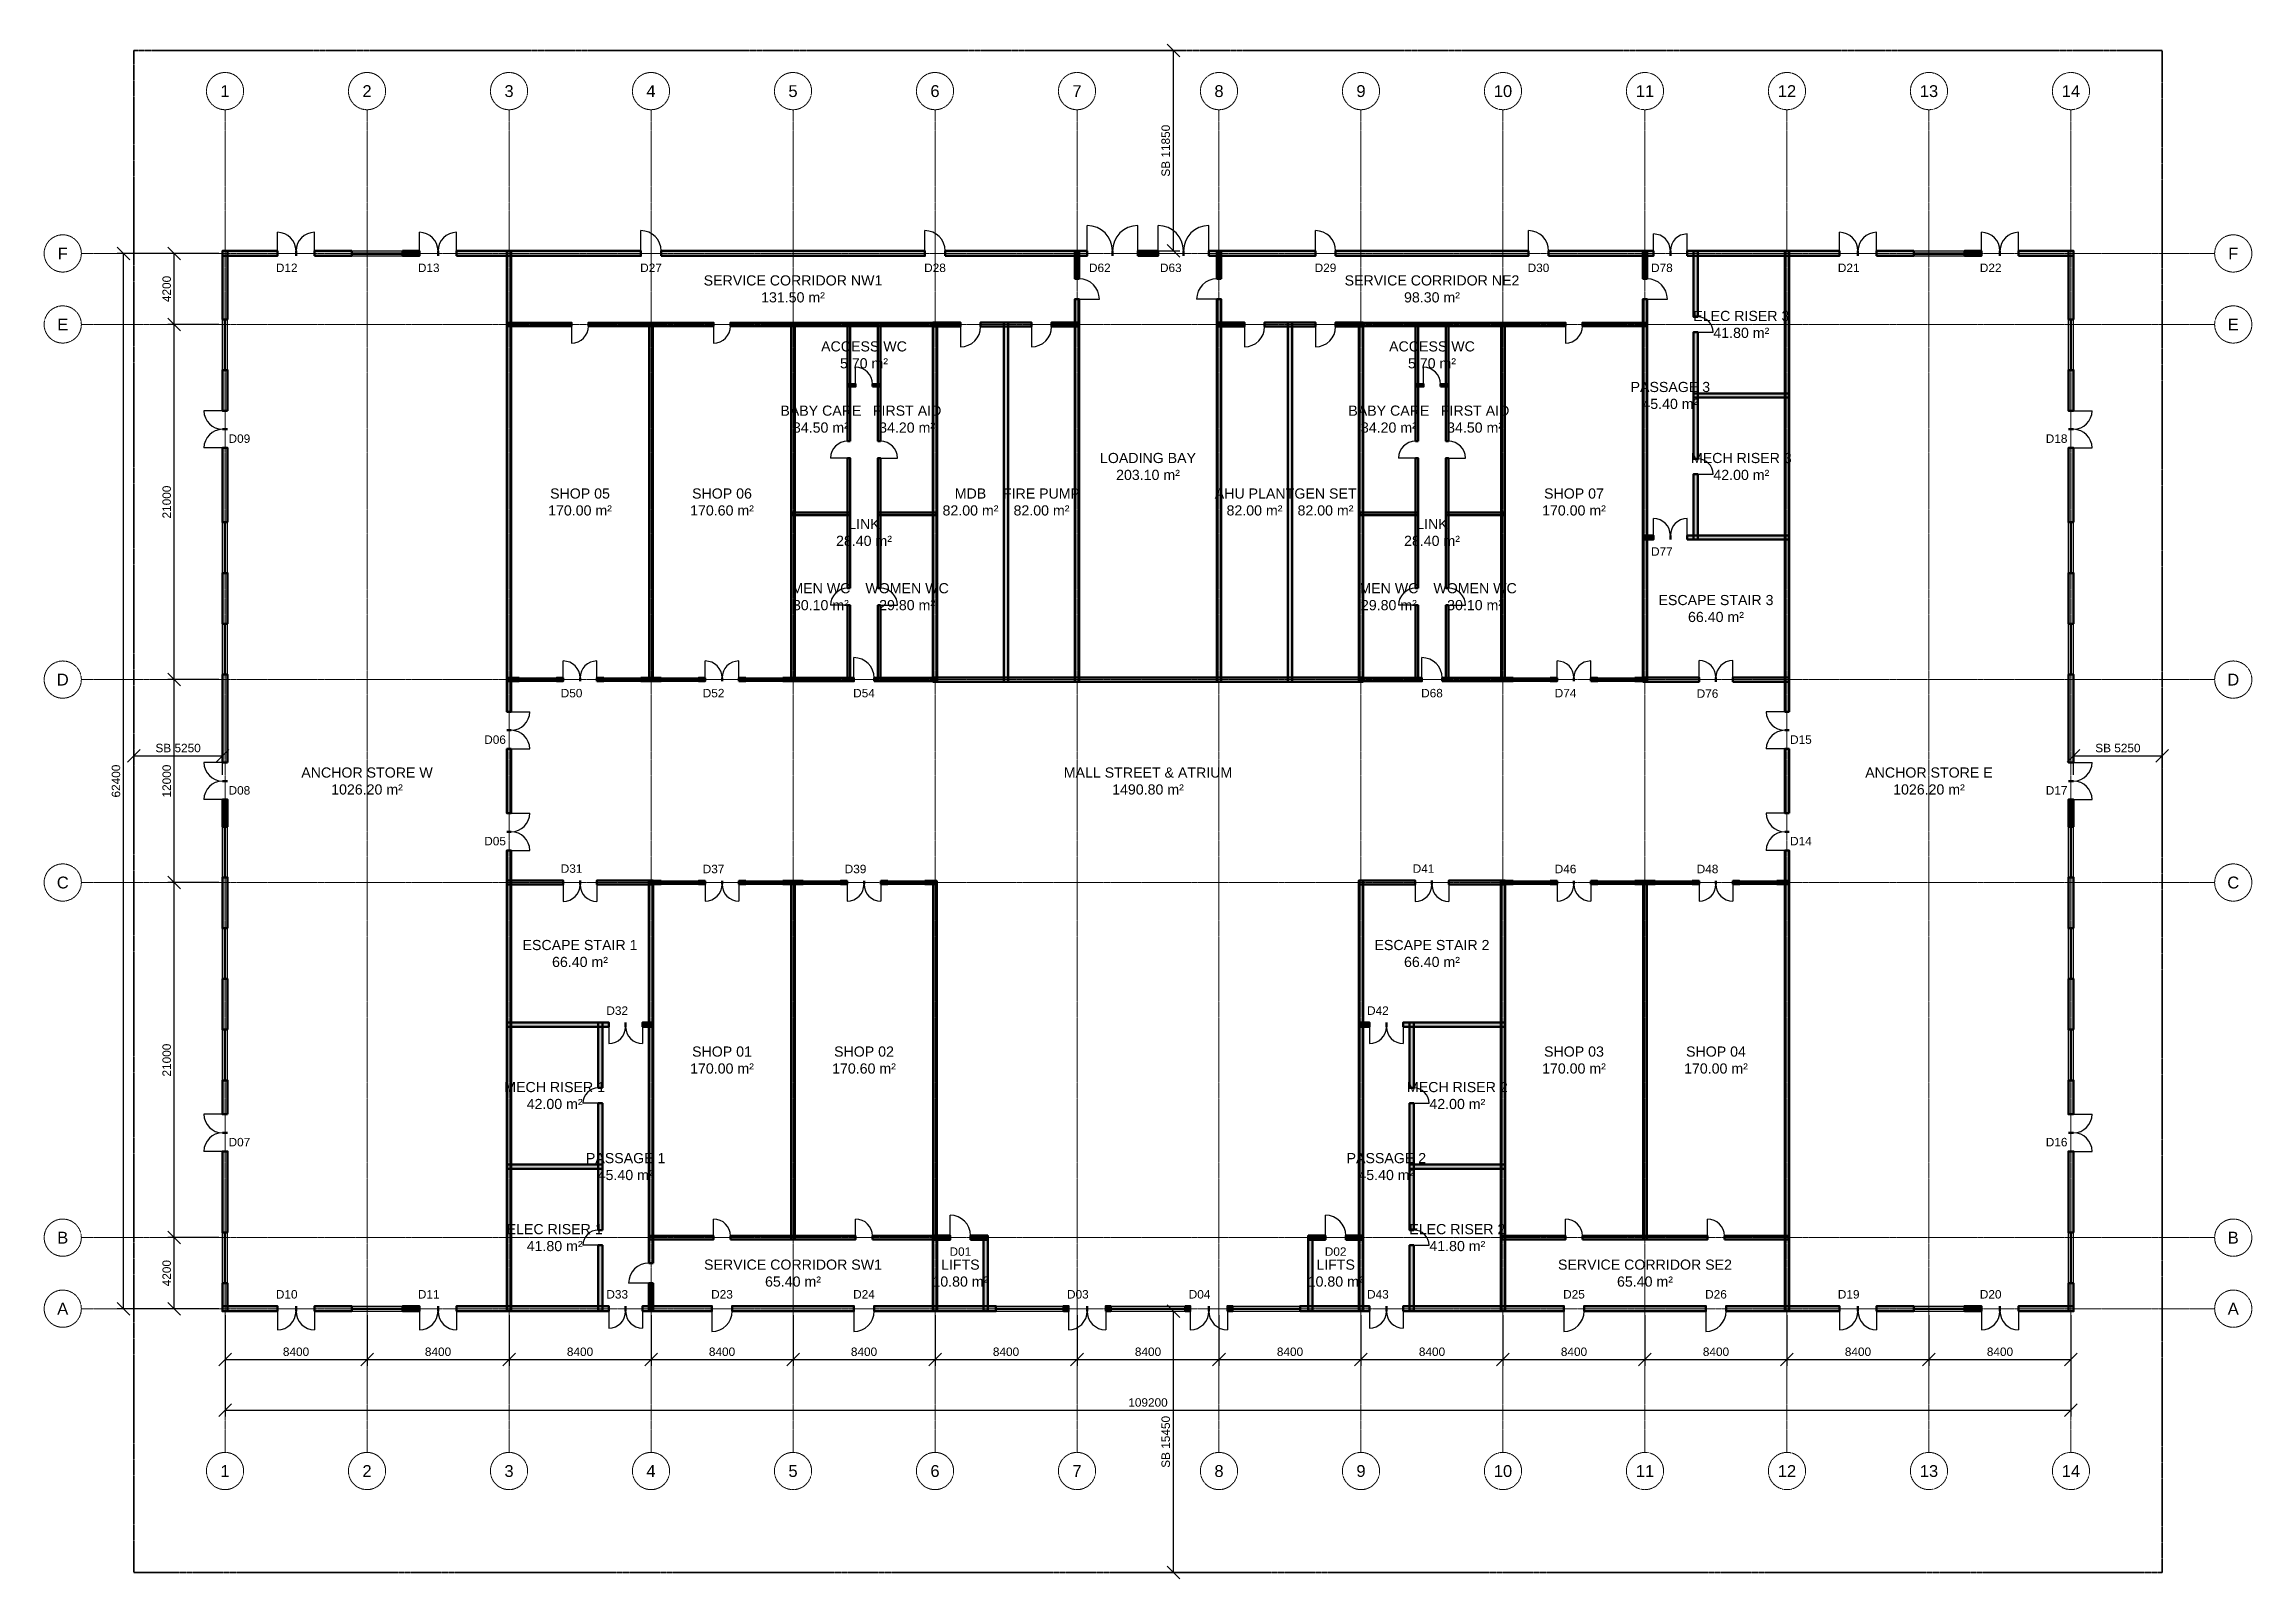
# Model space of a CAD drawing. Header units: millimetres. Extents: x -5300 to 125300, y -375 to 90375.
import ezdxf
from ezdxf.enums import TextEntityAlignment as Align

# ---------------------------------------------------------------- set-up
doc = ezdxf.new("R2010")
doc.units = ezdxf.units.MM
doc.linetypes.add('CENTER', pattern=[5.08, 3.175, -0.635, 0.635, -0.635])
doc.linetypes.add('PHANTOM', pattern=[6.35, 3.175, -0.635, 0.635, -0.635, 0.635, -0.635])
for name, color, linetype, lineweight in [('DIM', 1, 'Continuous', 18), ('DOOR', 3, 'Continuous', 25), ('GRID', 1, 'CENTER', 13), ('HATCH', 8, 'Continuous', 9), ('PLOT_LINE', 1, 'PHANTOM', 35), ('ROOM', 2, 'Continuous', 18), ('TAG', 2, 'Continuous', 18), ('WALL', 7, 'Continuous', 50), ('WINDOW', 5, 'Continuous', 25)]:
    doc.layers.add(name, color=color, linetype=linetype, lineweight=lineweight)
doc.styles.add('NG-ARIAL', font='arial.ttf')
doc.dimstyles.new('NG-100', dxfattribs={"dimscale": 250, "dimtxt": 2, "dimasz": 1.5, "dimexe": 1.5, "dimexo": 1.5, "dimgap": 0.8, "dimtad": 1, "dimdec": 0, "dimdsep": 46, "dimtxsty": 'NG-ARIAL', "dimtsz": 1.5, "dimcen": 2.5, "dimclrd": 256, "dimclre": 256, "dimclrt": 256, "dimazin": 3, "dimtfac": 1, "dimtmove": 0, "dimatfit": 3})

msp = doc.modelspace()

# ---------------------------------------------------------------- texts
at = {"layer": 'GRID', "style": 'NG-ARIAL'}
for s, p in [('1', (5400, 87600)), ('2', (13800, 87600)), ('3', (22200, 87600)), ('4', (30600, 87600)), ('5', (39000, 87600)), ('6', (47400, 87600)), ('7', (55800, 87600)), ('8', (64200, 87600)), ('9', (72600, 87600)), ('10', (81000, 87600)), ('11', (89400, 87600)), ('12', (97800, 87600)), ('13', (106200, 87600)), ('14', (114600, 87600)), ('F', (-4200, 78000)), ('F', (124200, 78000)), ('E', (-4200, 73800)), ('E', (124200, 73800)), ('D', (-4200, 52800)), ('D', (124200, 52800)), ('C', (-4200, 40800)), ('C', (124200, 40800)), ('B', (-4200, 19800)), ('B', (124200, 19800)), ('A', (-4200, 15600)), ('A', (124200, 15600)), ('1', (5400, 6000)), ('2', (13800, 6000)), ('3', (22200, 6000)), ('4', (30600, 6000)), ('5', (39000, 6000)), ('6', (47400, 6000)), ('7', (55800, 6000)), ('8', (64200, 6000)), ('9', (72600, 6000)), ('10', (81000, 6000)), ('11', (89400, 6000)), ('12', (97800, 6000)), ('13', (106200, 6000)), ('14', (114600, 6000))]:
    msp.add_text(s, height=700, dxfattribs=at).set_placement(p, align=Align.MIDDLE_CENTER)
at = {"layer": 'ROOM', "char_height": 600, "attachment_point": 5, "style": 'NG-ARIAL'}
for s, insert in [('SERVICE CORRIDOR NW1\\P131.50 m²', (39000, 75900)), ('SERVICE CORRIDOR NE2\\P98.30 m²', (76800, 75900)), ('ELEC RISER 3\\P41.80 m²', (95100, 73800)), ('ACCESS WC\\P5.70 m²', (43200, 72000)), ('ACCESS WC\\P5.70 m²', (76800, 72000)), ('PASSAGE 3\\P45.40 m²', (90900, 69600)), ('BABY CARE\\P34.50 m²', (40650, 68200)), ('FIRST AID\\P34.20 m²', (45750, 68200)), ('BABY CARE\\P34.20 m²', (74250, 68200)), ('FIRST AID\\P34.50 m²', (79350, 68200)), ('LOADING BAY\\P203.10 m²', (60000, 65400)), ('MECH RISER 3\\P42.00 m²', (95100, 65400)), ('SHOP 05\\P170.00 m²', (26400, 63300)), ('SHOP 06\\P170.60 m²', (34800, 63300)), ('MDB\\P82.00 m²', (49500, 63300)), ('FIRE PUMP\\P82.00 m²', (53700, 63300)), ('AHU PLANT\\P82.00 m²', (66300, 63300)), ('GEN SET\\P82.00 m²', (70500, 63300)), ('SHOP 07\\P170.00 m²', (85200, 63300)), ('LINK\\P28.40 m²', (43200, 61500)), ('LINK\\P28.40 m²', (76800, 61500)), ('MEN WC\\P30.10 m²', (40650, 57700)), ('WOMEN WC\\P29.80 m²', (45750, 57700)), ('MEN WC\\P29.80 m²', (74250, 57700)), ('WOMEN WC\\P30.10 m²', (79350, 57700)), ('ESCAPE STAIR 3\\P66.40 m²', (93600, 57000)), ('ANCHOR STORE W\\P1026.20 m²', (13800, 46800)), ('MALL STREET & ATRIUM\\P1490.80 m²', (60000, 46800)), ('ANCHOR STORE E\\P1026.20 m²', (106200, 46800)), ('ESCAPE STAIR 1\\P66.40 m²', (26400, 36600)), ('ESCAPE STAIR 2\\P66.40 m²', (76800, 36600)), ('SHOP 01\\P170.00 m²', (34800, 30300)), ('SHOP 02\\P170.60 m²', (43200, 30300)), ('SHOP 03\\P170.00 m²', (85200, 30300)), ('SHOP 04\\P170.00 m²', (93600, 30300)), ('MECH RISER 1\\P42.00 m²', (24900, 28200)), ('MECH RISER 2\\P42.00 m²', (78300, 28200)), ('PASSAGE 1\\P45.40 m²', (29100, 24000)), ('PASSAGE 2\\P45.40 m²', (74100, 24000)), ('ELEC RISER 1\\P41.80 m²', (24900, 19800)), ('ELEC RISER 2\\P41.80 m²', (78300, 19800)), ('SERVICE CORRIDOR SW1\\P65.40 m²', (39000, 17700)), ('LIFTS\\P10.80 m²', (48900, 17700)), ('LIFTS\\P10.80 m²', (71100, 17700)), ('SERVICE CORRIDOR SE2\\P65.40 m²', (89400, 17700))]:
    msp.add_mtext(s, dxfattribs=dict(at, insert=insert))
at = {"layer": 'TAG', "style": 'NG-ARIAL'}
for s, p in [('D12', (9050, 77150)), ('D13', (17450, 77150)), ('D27', (30600, 77150)), ('D28', (47400, 77150)), ('D62', (57150, 77150)), ('D63', (61350, 77150)), ('D29', (70500, 77150)), ('D30', (83100, 77150)), ('D78', (90400, 77150)), ('D21', (101450, 77150)), ('D22', (109850, 77150)), ('D09', (6250, 67050)), ('D18', (113750, 67050)), ('D77', (90400, 60375)), ('D50', (25900, 52000)), ('D52', (34300, 52000)), ('D54', (43200, 52000)), ('D68', (76800, 52000)), ('D74', (84700, 52000)), ('D76', (93100, 51975)), ('D06', (21375, 49250)), ('D15', (98625, 49250)), ('D08', (6250, 46250)), ('D17', (113750, 46250)), ('D05', (21375, 43250)), ('D14', (98625, 43250)), ('D31', (25900, 41625)), ('D37', (34300, 41600)), ('D39', (42700, 41600)), ('D41', (76300, 41625)), ('D46', (84700, 41600)), ('D48', (93100, 41600)), ('D32', (28600, 33225)), ('D42', (73600, 33225)), ('D07', (6250, 25450)), ('D16', (113750, 25450)), ('D01', (48900, 18975)), ('D02', (71100, 18975)), ('D10', (9050, 16450)), ('D11', (17450, 16450)), ('D33', (28600, 16450)), ('D23', (34800, 16450)), ('D24', (43200, 16450)), ('D03', (55850, 16450)), ('D04', (63050, 16450)), ('D43', (73600, 16450)), ('D25', (85200, 16450)), ('D26', (93600, 16450)), ('D19', (101450, 16450)), ('D20', (109850, 16450))]:
    msp.add_text(s, height=500, dxfattribs=at).set_placement(p, align=Align.MIDDLE_CENTER)

# ---------------------------------------------------------------- dimensions: what is measured, and where the dimension line sits
at = {"layer": 'DIM'}
for base, p1, p2 in [((61500, 78150), (60000, 78150), (60000, 90000)), ((61500, 0), (60000, 0), (60000, 15450))]:
    msp.add_linear_dim(base=base, p1=p1, p2=p2, angle=90, text='SB <>', dimstyle='NG-100', dxfattribs=at).render()
for base, p1, p2 in [((-600, 15600), (5400, 15600), (5400, 78000)), ((2400, 73800), (5400, 73800), (5400, 78000)), ((2400, 52800), (5400, 52800), (5400, 73800)), ((2400, 40800), (5400, 40800), (5400, 52800)), ((2400, 19800), (5400, 19800), (5400, 40800)), ((2400, 15600), (5400, 15600), (5400, 19800))]:
    msp.add_linear_dim(base=base, p1=p1, p2=p2, angle=90, dimstyle='NG-100', dxfattribs=at).render()
for base, p1, p2 in [((0, 48300), (0, 46800), (5250, 46800)), ((114750, 48300), (114750, 46800), (120000, 46800))]:
    msp.add_linear_dim(base=base, p1=p1, p2=p2, text='SB <>', dimstyle='NG-100', dxfattribs=at).render()
for base, p1, p2 in [((5400, 12600), (5400, 15600), (13800, 15600)), ((5400, 9600), (5400, 15600), (114600, 15600)), ((13800, 12600), (13800, 15600), (22200, 15600)), ((22200, 12600), (22200, 15600), (30600, 15600)), ((30600, 12600), (30600, 15600), (39000, 15600)), ((39000, 12600), (39000, 15600), (47400, 15600)), ((47400, 12600), (47400, 15600), (55800, 15600)), ((55800, 12600), (55800, 15600), (64200, 15600)), ((64200, 12600), (64200, 15600), (72600, 15600)), ((72600, 12600), (72600, 15600), (81000, 15600)), ((81000, 12600), (81000, 15600), (89400, 15600)), ((89400, 12600), (89400, 15600), (97800, 15600)), ((97800, 12600), (97800, 15600), (106200, 15600)), ((106200, 12600), (106200, 15600), (114600, 15600))]:
    msp.add_linear_dim(base=base, p1=p1, p2=p2, dimstyle='NG-100', dxfattribs=at).render()

# ---------------------------------------------------------------- hatches: boundary and pattern name
at = {"layer": 'HATCH'}
for points in [[(5250, 77850), (8500, 77850), (8500, 78150), (5250, 78150)], [(5550, 74100), (5550, 78150), (5250, 78150), (5250, 74100)], [(10700, 77850), (12900, 77850), (12900, 78150), (10700, 78150)], [(15900, 77850), (16900, 77850), (16900, 78150), (15900, 78150)], [(19100, 77850), (30000, 77850), (30000, 78150), (19100, 78150)], [(22325, 50900), (22325, 78125), (22075, 78125), (22075, 50900)], [(31200, 77850), (46800, 77850), (46800, 78150), (31200, 78150)], [(48000, 77850), (56400, 77850), (56400, 78150), (48000, 78150)], [(55925, 76500), (55925, 78125), (55675, 78125), (55675, 76500)], [(59400, 77850), (60600, 77850), (60600, 78150), (59400, 78150)], [(63600, 77850), (69900, 77850), (69900, 78150), (63600, 78150)], [(64325, 76500), (64325, 78125), (64075, 78125), (64075, 76500)], [(71100, 77850), (82500, 77850), (82500, 78150), (71100, 78150)], [(83700, 77850), (89900, 77850), (89900, 78150), (83700, 78150)], [(89525, 76500), (89525, 78125), (89275, 78125), (89275, 76500)], [(91900, 77850), (100900, 77850), (100900, 78150), (91900, 78150)], [(92525, 74250), (92525, 78125), (92275, 78125), (92275, 74250)], [(97925, 50900), (97925, 78125), (97675, 78125), (97675, 50900)], [(103100, 77850), (105300, 77850), (105300, 78150), (103100, 78150)], [(108300, 77850), (109300, 77850), (109300, 78150), (108300, 78150)], [(111500, 77850), (114750, 77850), (114750, 78150), (111500, 78150)], [(114750, 74100), (114750, 78150), (114450, 78150), (114450, 74100)], [(55925, 52675), (55925, 75300), (55675, 75300), (55675, 52675)], [(64325, 52675), (64325, 75300), (64075, 75300), (64075, 52675)], [(89525, 52675), (89525, 75300), (89275, 75300), (89275, 52675)], [(22100, 73700), (25900, 73700), (25900, 73900), (22100, 73900)], [(26900, 73700), (34300, 73700), (34300, 73900), (26900, 73900)], [(30700, 52700), (30700, 73900), (30500, 73900), (30500, 52700)], [(35300, 73700), (47500, 73700), (47500, 73900), (35300, 73900)], [(39100, 52700), (39100, 73900), (38900, 73900), (38900, 52700)], [(42375, 66900), (42375, 73875), (42225, 73875), (42225, 66900)], [(44175, 66900), (44175, 73875), (44025, 73875), (44025, 66900)], [(47275, 73675), (48900, 73675), (48900, 73925), (47275, 73925)], [(47525, 52675), (47525, 73925), (47275, 73925), (47275, 52675)], [(50100, 73675), (53100, 73675), (53100, 73925), (50100, 73925)], [(51725, 52675), (51725, 73925), (51475, 73925), (51475, 52675)], [(54300, 73675), (55925, 73675), (55925, 73925), (54300, 73925)], [(64075, 73675), (65700, 73675), (65700, 73925), (64075, 73925)], [(66900, 73675), (69900, 73675), (69900, 73925), (66900, 73925)], [(68525, 52675), (68525, 73925), (68275, 73925), (68275, 52675)], [(71100, 73675), (72725, 73675), (72725, 73925), (71100, 73925)], [(72725, 52675), (72725, 73925), (72475, 73925), (72475, 52675)], [(72500, 73700), (84700, 73700), (84700, 73900), (72500, 73900)], [(75975, 66900), (75975, 73875), (75825, 73875), (75825, 66900)], [(77775, 66900), (77775, 73875), (77625, 73875), (77625, 66900)], [(81100, 52700), (81100, 73900), (80900, 73900), (80900, 52700)], [(85700, 73700), (89500, 73700), (89500, 73900), (85700, 73900)], [(92525, 65850), (92525, 73350), (92275, 73350), (92275, 65850)], [(5550, 68700), (5550, 71100), (5250, 71100), (5250, 68700)], [(114750, 68700), (114750, 71100), (114450, 71100), (114450, 68700)], [(42225, 70125), (42700, 70125), (42700, 70275), (42225, 70275)], [(43700, 70125), (44175, 70125), (44175, 70275), (43700, 70275)], [(75825, 70125), (76300, 70125), (76300, 70275), (75825, 70275)], [(77300, 70125), (77775, 70125), (77775, 70275), (77300, 70275)], [(92275, 69475), (97925, 69475), (97925, 69725), (92275, 69725)], [(5550, 62100), (5550, 66500), (5250, 66500), (5250, 62100)], [(42375, 58200), (42375, 65900), (42225, 65900), (42225, 58200)], [(44175, 58200), (44175, 65900), (44025, 65900), (44025, 58200)], [(75975, 58200), (75975, 65900), (75825, 65900), (75825, 58200)], [(77775, 58200), (77775, 65900), (77625, 65900), (77625, 58200)], [(114750, 62100), (114750, 66500), (114450, 66500), (114450, 62100)], [(92525, 61075), (92525, 64950), (92275, 64950), (92275, 61075)], [(38925, 62525), (42375, 62525), (42375, 62675), (38925, 62675)], [(44025, 62525), (47475, 62525), (47475, 62675), (44025, 62675)], [(72525, 62525), (75975, 62525), (75975, 62675), (72525, 62675)], [(77625, 62525), (81075, 62525), (81075, 62675), (77625, 62675)], [(89275, 61075), (89900, 61075), (89900, 61325), (89275, 61325)], [(91900, 61075), (97925, 61075), (97925, 61325), (91900, 61325)], [(5550, 56100), (5550, 59100), (5250, 59100), (5250, 56100)], [(114750, 56100), (114750, 59100), (114450, 59100), (114450, 56100)], [(42375, 52725), (42375, 57200), (42225, 57200), (42225, 52725)], [(44175, 52725), (44175, 57200), (44025, 57200), (44025, 52725)], [(75975, 52725), (75975, 57200), (75825, 57200), (75825, 52725)], [(77775, 52725), (77775, 57200), (77625, 57200), (77625, 52725)], [(5550, 47900), (5550, 53100), (5250, 53100), (5250, 47900)], [(22100, 52700), (22800, 52700), (22800, 52900), (22100, 52900)], [(25000, 52700), (25400, 52700), (25400, 52900), (25000, 52900)], [(27400, 52700), (27800, 52700), (27800, 52900), (27400, 52900)], [(30000, 52700), (31200, 52700), (31200, 52900), (30000, 52900)], [(33400, 52700), (33800, 52700), (33800, 52900), (33400, 52900)], [(35800, 52700), (36200, 52700), (36200, 52900), (35800, 52900)], [(38400, 52700), (42600, 52700), (42600, 52900), (38400, 52900)], [(43800, 52700), (47500, 52700), (47500, 52900), (43800, 52900)], [(47275, 52675), (72725, 52675), (72725, 52925), (47275, 52925)], [(72500, 52700), (76200, 52700), (76200, 52900), (72500, 52900)], [(77400, 52700), (81600, 52700), (81600, 52900), (77400, 52900)], [(83800, 52700), (84200, 52700), (84200, 52900), (83800, 52900)], [(86200, 52700), (86600, 52700), (86600, 52900), (86200, 52900)], [(88800, 52700), (89500, 52700), (89500, 52900), (88800, 52900)], [(89275, 52675), (92600, 52675), (92600, 52925), (89275, 52925)], [(94600, 52675), (97925, 52675), (97925, 52925), (94600, 52925)], [(114750, 47900), (114750, 53100), (114450, 53100), (114450, 47900)], [(22325, 44900), (22325, 48700), (22075, 48700), (22075, 44900)], [(97925, 44900), (97925, 48700), (97675, 48700), (97675, 44900)], [(5550, 44100), (5550, 45700), (5250, 45700), (5250, 44100)], [(114750, 44100), (114750, 45700), (114450, 45700), (114450, 44100)], [(22325, 15475), (22325, 42700), (22075, 42700), (22075, 15475)], [(97925, 15475), (97925, 42700), (97675, 42700), (97675, 15475)], [(5550, 38100), (5550, 41100), (5250, 41100), (5250, 38100)], [(22075, 40675), (25400, 40675), (25400, 40925), (22075, 40925)], [(27400, 40675), (30725, 40675), (30725, 40925), (27400, 40925)], [(30725, 18300), (30725, 40925), (30475, 40925), (30475, 18300)], [(30500, 40700), (31200, 40700), (31200, 40900), (30500, 40900)], [(33400, 40700), (33800, 40700), (33800, 40900), (33400, 40900)], [(35800, 40700), (36200, 40700), (36200, 40900), (35800, 40900)], [(38400, 40700), (39600, 40700), (39600, 40900), (38400, 40900)], [(39100, 19700), (39100, 40900), (38900, 40900), (38900, 19700)], [(41800, 40700), (42200, 40700), (42200, 40900), (41800, 40900)], [(44200, 40700), (44600, 40700), (44600, 40900), (44200, 40900)], [(46800, 40700), (47500, 40700), (47500, 40900), (46800, 40900)], [(47500, 19700), (47500, 40900), (47300, 40900), (47300, 19700)], [(72475, 40675), (75800, 40675), (75800, 40925), (72475, 40925)], [(72725, 15475), (72725, 40925), (72475, 40925), (72475, 15475)], [(77800, 40675), (81125, 40675), (81125, 40925), (77800, 40925)], [(81125, 15475), (81125, 40925), (80875, 40925), (80875, 15475)], [(80900, 40700), (81600, 40700), (81600, 40900), (80900, 40900)], [(83800, 40700), (84200, 40700), (84200, 40900), (83800, 40900)], [(86200, 40700), (86600, 40700), (86600, 40900), (86200, 40900)], [(88800, 40700), (90000, 40700), (90000, 40900), (88800, 40900)], [(89500, 19700), (89500, 40900), (89300, 40900), (89300, 19700)], [(92200, 40700), (92600, 40700), (92600, 40900), (92200, 40900)], [(94600, 40700), (95000, 40700), (95000, 40900), (94600, 40900)], [(97200, 40700), (97900, 40700), (97900, 40900), (97200, 40900)], [(114750, 38100), (114750, 41100), (114450, 41100), (114450, 38100)], [(5550, 32100), (5550, 35100), (5250, 35100), (5250, 32100)], [(114750, 32100), (114750, 35100), (114450, 35100), (114450, 32100)], [(22075, 32275), (28100, 32275), (28100, 32525), (22075, 32525)], [(27725, 28650), (27725, 32525), (27475, 32525), (27475, 28650)], [(30100, 32275), (30725, 32275), (30725, 32525), (30100, 32525)], [(72475, 32275), (73100, 32275), (73100, 32525), (72475, 32525)], [(75100, 32275), (81125, 32275), (81125, 32525), (75100, 32525)], [(75725, 28650), (75725, 32525), (75475, 32525), (75475, 28650)], [(5550, 27100), (5550, 29100), (5250, 29100), (5250, 27100)], [(114750, 27100), (114750, 29100), (114450, 29100), (114450, 27100)], [(27725, 20250), (27725, 27750), (27475, 27750), (27475, 20250)], [(75725, 20250), (75725, 27750), (75475, 27750), (75475, 20250)], [(5550, 20100), (5550, 24900), (5250, 24900), (5250, 20100)], [(114750, 20100), (114750, 24900), (114450, 24900), (114450, 20100)], [(22075, 23875), (27725, 23875), (27725, 24125), (22075, 24125)], [(75475, 23875), (81125, 23875), (81125, 24125), (75475, 24125)], [(30500, 19700), (34300, 19700), (34300, 19900), (30500, 19900)], [(35300, 19700), (42700, 19700), (42700, 19900), (35300, 19900)], [(43700, 19700), (47500, 19700), (47500, 19900), (43700, 19900)], [(47275, 19675), (48300, 19675), (48300, 19925), (47275, 19925)], [(47525, 15475), (47525, 19925), (47275, 19925), (47275, 15475)], [(49500, 19675), (50525, 19675), (50525, 19925), (49500, 19925)], [(50525, 15475), (50525, 19925), (50275, 19925), (50275, 15475)], [(69475, 19675), (70500, 19675), (70500, 19925), (69475, 19925)], [(69725, 15475), (69725, 19925), (69475, 19925), (69475, 15475)], [(71700, 19675), (72725, 19675), (72725, 19925), (71700, 19925)], [(80900, 19700), (84700, 19700), (84700, 19900), (80900, 19900)], [(85700, 19700), (93100, 19700), (93100, 19900), (85700, 19900)], [(94100, 19700), (97900, 19700), (97900, 19900), (94100, 19900)], [(27725, 15475), (27725, 19350), (27475, 19350), (27475, 15475)], [(75725, 15475), (75725, 19350), (75475, 19350), (75475, 15475)], [(5550, 15450), (5550, 17100), (5250, 17100), (5250, 15450)], [(30725, 15475), (30725, 17100), (30475, 17100), (30475, 15475)], [(114750, 15450), (114750, 17100), (114450, 17100), (114450, 15450)], [(5250, 15450), (8500, 15450), (8500, 15750), (5250, 15750)], [(10700, 15450), (12900, 15450), (12900, 15750), (10700, 15750)], [(15900, 15450), (16900, 15450), (16900, 15750), (15900, 15750)], [(19100, 15450), (28100, 15450), (28100, 15750), (19100, 15750)], [(30100, 15450), (34200, 15450), (34200, 15750), (30100, 15750)], [(35400, 15450), (42600, 15450), (42600, 15750), (35400, 15750)], [(43800, 15450), (51000, 15450), (51000, 15750), (43800, 15750)], [(55000, 15450), (55300, 15450), (55300, 15750), (55000, 15750)], [(57500, 15450), (57800, 15450), (57800, 15750), (57500, 15750)], [(62200, 15450), (62500, 15450), (62500, 15750), (62200, 15750)], [(64700, 15450), (65000, 15450), (65000, 15750), (64700, 15750)], [(69000, 15450), (73100, 15450), (73100, 15750), (69000, 15750)], [(75100, 15450), (84600, 15450), (84600, 15750), (75100, 15750)], [(85800, 15450), (93000, 15450), (93000, 15750), (85800, 15750)], [(94200, 15450), (100900, 15450), (100900, 15750), (94200, 15750)], [(103100, 15450), (105300, 15450), (105300, 15750), (103100, 15750)], [(108300, 15450), (109300, 15450), (109300, 15750), (108300, 15750)], [(111500, 15450), (114750, 15450), (114750, 15750), (111500, 15750)]]:
    msp.add_hatch(color=256, dxfattribs=at).paths.add_polyline_path(points)

# ---------------------------------------------------------------- linework, layer by layer
at = {"layer": 'DOOR'}
for p, q in [((8500, 78150), (8500, 79250)), ((10700, 78150), (10700, 79250)), ((16900, 78150), (16900, 79250)), ((19100, 78150), (19100, 79250)), ((30000, 78150), (30000, 79350)), ((46800, 78150), (46800, 79350)), ((56400, 78150), (56400, 79650)), ((59400, 78150), (59400, 79650)), ((60600, 78150), (60600, 79650)), ((63600, 78150), (63600, 79650)), ((69900, 78150), (69900, 79350)), ((82500, 78150), (82500, 79350)), ((89900, 78150), (89900, 79150)), ((91900, 78150), (91900, 79150)), ((100900, 78150), (100900, 79250)), ((103100, 78150), (103100, 79250)), ((109300, 78150), (109300, 79250)), ((111500, 78150), (111500, 79250)), ((55925, 75300), (57125, 75300)), ((64075, 75300), (62875, 75300)), ((89525, 75300), (90725, 75300)), ((25900, 73700), (25900, 72700)), ((34300, 73700), (34300, 72700)), ((48900, 73675), (48900, 72475)), ((53100, 73675), (53100, 72475)), ((65700, 73675), (65700, 72475)), ((69900, 73675), (69900, 72475)), ((84700, 73700), (84700, 72700)), ((92525, 73350), (93425, 73350)), ((42700, 70275), (42700, 71275)), ((76300, 70275), (76300, 71275)), ((5250, 68700), (4150, 68700)), ((114750, 68700), (115850, 68700)), ((5250, 66500), (4150, 66500)), ((42225, 65900), (41225, 65900)), ((44175, 65900), (45175, 65900)), ((75825, 65900), (74825, 65900)), ((77775, 65900), (78775, 65900)), ((114750, 66500), (115850, 66500)), ((92525, 64950), (93425, 64950)), ((89900, 61325), (89900, 62325)), ((91900, 61325), (91900, 62325)), ((42225, 57200), (41225, 57200)), ((44175, 57200), (45175, 57200)), ((75825, 57200), (74825, 57200)), ((77775, 57200), (78775, 57200)), ((25400, 52900), (25400, 53900)), ((27400, 52900), (27400, 53900)), ((33800, 52900), (33800, 53900)), ((35800, 52900), (35800, 53900)), ((42600, 52900), (42600, 54100)), ((76200, 52900), (76200, 54100)), ((84200, 52900), (84200, 53900)), ((86200, 52900), (86200, 53900)), ((92600, 52925), (92600, 53925)), ((94600, 52925), (94600, 53925)), ((22325, 50900), (23425, 50900)), ((97675, 50900), (96575, 50900)), ((22325, 48700), (23425, 48700)), ((97675, 48700), (96575, 48700)), ((5250, 47900), (4150, 47900)), ((114750, 47900), (115850, 47900)), ((5250, 45700), (4150, 45700)), ((22325, 44900), (23425, 44900)), ((97675, 44900), (96575, 44900)), ((114750, 45700), (115850, 45700)), ((22325, 42700), (23425, 42700)), ((97675, 42700), (96575, 42700)), ((25400, 40675), (25400, 39675)), ((27400, 40675), (27400, 39675)), ((33800, 40700), (33800, 39700)), ((35800, 40700), (35800, 39700)), ((42200, 40700), (42200, 39700)), ((44200, 40700), (44200, 39700)), ((75800, 40675), (75800, 39675)), ((77800, 40675), (77800, 39675)), ((84200, 40700), (84200, 39700)), ((86200, 40700), (86200, 39700)), ((92600, 40700), (92600, 39700)), ((94600, 40700), (94600, 39700)), ((28100, 32275), (28100, 31275)), ((30100, 32275), (30100, 31275)), ((73100, 32275), (73100, 31275)), ((75100, 32275), (75100, 31275)), ((27475, 27750), (26575, 27750)), ((75725, 27750), (76625, 27750)), ((5250, 27100), (4150, 27100)), ((114750, 27100), (115850, 27100)), ((5250, 24900), (4150, 24900)), ((114750, 24900), (115850, 24900)), ((34300, 19900), (34300, 20900)), ((42700, 19900), (42700, 20900)), ((48300, 19925), (48300, 21125)), ((70500, 19925), (70500, 21125)), ((84700, 19900), (84700, 20900)), ((93100, 19900), (93100, 20900)), ((27475, 19350), (26575, 19350)), ((75725, 19350), (76625, 19350)), ((30475, 17100), (29275, 17100)), ((8500, 15450), (8500, 14350)), ((10700, 15450), (10700, 14350)), ((16900, 15450), (16900, 14350)), ((19100, 15450), (19100, 14350)), ((28100, 15450), (28100, 14450)), ((30100, 15450), (30100, 14450)), ((34200, 15450), (34200, 14250)), ((42600, 15450), (42600, 14250)), ((55300, 15450), (55300, 14350)), ((57500, 15450), (57500, 14350)), ((62500, 15450), (62500, 14350)), ((64700, 15450), (64700, 14350)), ((73100, 15450), (73100, 14450)), ((75100, 15450), (75100, 14450)), ((84600, 15450), (84600, 14250)), ((93000, 15450), (93000, 14250)), ((100900, 15450), (100900, 14350)), ((103100, 15450), (103100, 14350)), ((109300, 15450), (109300, 14350)), ((111500, 15450), (111500, 14350))]:
    msp.add_line(p, q, dxfattribs=at)
for centre, radius, start, end in [((8500, 78150), 1100, 0, 90), ((10700, 78150), 1100, 90, 180), ((16900, 78150), 1100, 0, 90), ((19100, 78150), 1100, 90, 180), ((30000, 78150), 1200, 0, 90), ((46800, 78150), 1200, 0, 90), ((56400, 78150), 1500, 0, 90), ((59400, 78150), 1500, 90, 180), ((60600, 78150), 1500, 0, 90), ((63600, 78150), 1500, 90, 180), ((69900, 78150), 1200, 0, 90), ((82500, 78150), 1200, 0, 90), ((89900, 78150), 1000, 0, 90), ((91900, 78150), 1000, 90, 180), ((100900, 78150), 1100, 0, 90), ((103100, 78150), 1100, 90, 180), ((109300, 78150), 1100, 0, 90), ((111500, 78150), 1100, 90, 180), ((55925, 75300), 1200, 0, 90), ((64075, 75300), 1200, 90, 180), ((89525, 75300), 1200, 0, 90), ((25900, 73700), 1000, -90, 0), ((34300, 73700), 1000, -90, 0), ((48900, 73675), 1200, -90, 0), ((53100, 73675), 1200, -90, 0), ((65700, 73675), 1200, -90, 0), ((69900, 73675), 1200, -90, 0), ((84700, 73700), 1000, -90, 0), ((92525, 73350), 900, 0, 90), ((42700, 70275), 1000, 0, 90), ((76300, 70275), 1000, 0, 90), ((5250, 68700), 1100, 180, -90), ((114750, 68700), 1100, -90, 0), ((5250, 66500), 1100, 90, 180), ((42225, 65900), 1000, 90, 180), ((44175, 65900), 1000, 0, 90), ((75825, 65900), 1000, 90, 180), ((77775, 65900), 1000, 0, 90), ((114750, 66500), 1100, 0, 90), ((92525, 64950), 900, 0, 90), ((89900, 61325), 1000, 0, 90), ((91900, 61325), 1000, 90, 180), ((42225, 57200), 1000, 90, 180), ((44175, 57200), 1000, 0, 90), ((75825, 57200), 1000, 90, 180), ((77775, 57200), 1000, 0, 90), ((25400, 52900), 1000, 0, 90), ((27400, 52900), 1000, 90, 180), ((33800, 52900), 1000, 0, 90), ((35800, 52900), 1000, 90, 180), ((42600, 52900), 1200, 0, 90), ((76200, 52900), 1200, 0, 90), ((84200, 52900), 1000, 0, 90), ((86200, 52900), 1000, 90, 180), ((92600, 52925), 1000, 0, 90), ((94600, 52925), 1000, 90, 180), ((22325, 50900), 1100, -90, 0), ((22325, 48700), 1100, 0, 90), ((97675, 50900), 1100, 180, -90), ((97675, 48700), 1100, 90, 180), ((5250, 47900), 1100, 180, -90), ((114750, 47900), 1100, -90, 0), ((5250, 45700), 1100, 90, 180), ((114750, 45700), 1100, 0, 90), ((22325, 44900), 1100, -90, 0), ((97675, 44900), 1100, 180, -90), ((22325, 42700), 1100, 0, 90), ((97675, 42700), 1100, 90, 180), ((25400, 40675), 1000, -90, 0), ((27400, 40675), 1000, 180, -90), ((33800, 40700), 1000, -90, 0), ((35800, 40700), 1000, 180, -90), ((42200, 40700), 1000, -90, 0), ((44200, 40700), 1000, 180, -90), ((75800, 40675), 1000, -90, 0), ((77800, 40675), 1000, 180, -90), ((84200, 40700), 1000, -90, 0), ((86200, 40700), 1000, 180, -90), ((92600, 40700), 1000, -90, 0), ((94600, 40700), 1000, 180, -90), ((28100, 32275), 1000, -90, 0), ((30100, 32275), 1000, 180, -90), ((73100, 32275), 1000, -90, 0), ((75100, 32275), 1000, 180, -90), ((27475, 27750), 900, 90, 180), ((75725, 27750), 900, 0, 90), ((5250, 27100), 1100, 180, -90), ((114750, 27100), 1100, -90, 0), ((5250, 24900), 1100, 90, 180), ((114750, 24900), 1100, 0, 90), ((34300, 19900), 1000, 0, 90), ((42700, 19900), 1000, 0, 90), ((48300, 19925), 1200, 0, 90), ((70500, 19925), 1200, 0, 90), ((84700, 19900), 1000, 0, 90), ((93100, 19900), 1000, 0, 90), ((27475, 19350), 900, 90, 180), ((75725, 19350), 900, 0, 90), ((30475, 17100), 1200, 90, 180), ((8500, 15450), 1100, -90, 0), ((10700, 15450), 1100, 180, -90), ((16900, 15450), 1100, -90, 0), ((19100, 15450), 1100, 180, -90), ((28100, 15450), 1000, -90, 0), ((30100, 15450), 1000, 180, -90), ((34200, 15450), 1200, -90, 0), ((42600, 15450), 1200, -90, 0), ((55300, 15450), 1100, -90, 0), ((57500, 15450), 1100, 180, -90), ((62500, 15450), 1100, -90, 0), ((64700, 15450), 1100, 180, -90), ((73100, 15450), 1000, -90, 0), ((75100, 15450), 1000, 180, -90), ((84600, 15450), 1200, -90, 0), ((93000, 15450), 1200, -90, 0), ((100900, 15450), 1100, -90, 0), ((103100, 15450), 1100, 180, -90), ((109300, 15450), 1100, -90, 0), ((111500, 15450), 1100, 180, -90)]:
    msp.add_arc(centre, radius, start, end, dxfattribs=at)
at = {"layer": 'GRID'}
for p, q in [((5400, 7100), (5400, 86500)), ((13800, 7100), (13800, 86500)), ((22200, 7100), (22200, 86500)), ((30600, 7100), (30600, 86500)), ((39000, 7100), (39000, 86500)), ((47400, 7100), (47400, 86500)), ((55800, 7100), (55800, 86500)), ((64200, 7100), (64200, 86500)), ((72600, 7100), (72600, 86500)), ((81000, 7100), (81000, 86500)), ((89400, 7100), (89400, 86500)), ((97800, 7100), (97800, 86500)), ((106200, 7100), (106200, 86500)), ((114600, 7100), (114600, 86500)), ((-3100, 78000), (123100, 78000)), ((-3100, 73800), (123100, 73800)), ((-3100, 52800), (123100, 52800)), ((-3100, 40800), (123100, 40800)), ((-3100, 19800), (123100, 19800)), ((-3100, 15600), (123100, 15600))]:
    msp.add_line(p, q, dxfattribs=at)
for centre in [(5400, 87600), (13800, 87600), (22200, 87600), (30600, 87600), (39000, 87600), (47400, 87600), (55800, 87600), (64200, 87600), (72600, 87600), (81000, 87600), (89400, 87600), (97800, 87600), (106200, 87600), (114600, 87600), (-4200, 78000), (124200, 78000), (-4200, 73800), (124200, 73800), (-4200, 52800), (124200, 52800), (-4200, 40800), (124200, 40800), (-4200, 19800), (124200, 19800), (-4200, 15600), (124200, 15600), (5400, 6000), (13800, 6000), (22200, 6000), (30600, 6000), (39000, 6000), (47400, 6000), (55800, 6000), (64200, 6000), (72600, 6000), (81000, 6000), (89400, 6000), (97800, 6000), (106200, 6000), (114600, 6000)]:
    msp.add_circle(centre, 1100, dxfattribs=at)
at = {"layer": 'PLOT_LINE'}
msp.add_lwpolyline([(0, 0), (120000, 0), (120000, 90000), (0, 90000)], close=True, dxfattribs=at)
at = {"layer": 'WALL'}
for p, q in [((8500, 77850), (8500, 78150)), ((9600, 77850), (9600, 78150)), ((9600, 77850), (9600, 78150)), ((10700, 77850), (10700, 78150)), ((12900, 77850), (12900, 78150)), ((15900, 77850), (15900, 78150)), ((16900, 77850), (16900, 78150)), ((18000, 77850), (18000, 78150)), ((18000, 77850), (18000, 78150)), ((19100, 77850), (19100, 78150)), ((30000, 77850), (30000, 78150)), ((31200, 77850), (31200, 78150)), ((46800, 77850), (46800, 78150)), ((48000, 77850), (48000, 78150)), ((56400, 77850), (56400, 78150)), ((57900, 77850), (57900, 78150)), ((57900, 77850), (57900, 78150)), ((59400, 77850), (59400, 78150)), ((60600, 77850), (60600, 78150)), ((62100, 77850), (62100, 78150)), ((62100, 77850), (62100, 78150)), ((63600, 77850), (63600, 78150)), ((69900, 77850), (69900, 78150)), ((71100, 77850), (71100, 78150)), ((82500, 77850), (82500, 78150)), ((83700, 77850), (83700, 78150)), ((89900, 77850), (89900, 78150)), ((90900, 77850), (90900, 78150)), ((90900, 77850), (90900, 78150)), ((91900, 77850), (91900, 78150)), ((100900, 77850), (100900, 78150)), ((102000, 77850), (102000, 78150)), ((102000, 77850), (102000, 78150)), ((103100, 77850), (103100, 78150)), ((105300, 77850), (105300, 78150)), ((108300, 77850), (108300, 78150)), ((109300, 77850), (109300, 78150)), ((110400, 77850), (110400, 78150)), ((110400, 77850), (110400, 78150)), ((111500, 77850), (111500, 78150)), ((55925, 76500), (55675, 76500)), ((64325, 76500), (64075, 76500)), ((89525, 76500), (89275, 76500)), ((55925, 75300), (55675, 75300)), ((64325, 75300), (64075, 75300)), ((89525, 75300), (89275, 75300)), ((5550, 74100), (5250, 74100)), ((25900, 73700), (25900, 73900)), ((26900, 73700), (26900, 73900)), ((34300, 73700), (34300, 73900)), ((35300, 73700), (35300, 73900)), ((48900, 73675), (48900, 73925)), ((50100, 73675), (50100, 73925)), ((53100, 73675), (53100, 73925)), ((54300, 73675), (54300, 73925)), ((65700, 73675), (65700, 73925)), ((66900, 73675), (66900, 73925)), ((69900, 73675), (69900, 73925)), ((71100, 73675), (71100, 73925)), ((84700, 73700), (84700, 73900)), ((85700, 73700), (85700, 73900)), ((92525, 74250), (92275, 74250)), ((92525, 73350), (92275, 73350)), ((114750, 74100), (114450, 74100)), ((5550, 71100), (5250, 71100)), ((114750, 71100), (114450, 71100)), ((42700, 70125), (42700, 70275)), ((43700, 70125), (43700, 70275)), ((76300, 70125), (76300, 70275)), ((77300, 70125), (77300, 70275)), ((5550, 68700), (5250, 68700)), ((114750, 68700), (114450, 68700)), ((5550, 67600), (5250, 67600)), ((5550, 67600), (5250, 67600)), ((42375, 66900), (42225, 66900)), ((44175, 66900), (44025, 66900)), ((75975, 66900), (75825, 66900)), ((77775, 66900), (77625, 66900)), ((114750, 67600), (114450, 67600)), ((114750, 67600), (114450, 67600)), ((5550, 66500), (5250, 66500)), ((42375, 65900), (42225, 65900)), ((44175, 65900), (44025, 65900)), ((75975, 65900), (75825, 65900)), ((77775, 65900), (77625, 65900)), ((92525, 65850), (92275, 65850)), ((114750, 66500), (114450, 66500)), ((92525, 64950), (92275, 64950)), ((5550, 62100), (5250, 62100)), ((114750, 62100), (114450, 62100)), ((89900, 61075), (89900, 61325)), ((90900, 61075), (90900, 61325)), ((90900, 61075), (90900, 61325)), ((91900, 61075), (91900, 61325)), ((5550, 59100), (5250, 59100)), ((114750, 59100), (114450, 59100)), ((42375, 58200), (42225, 58200)), ((44175, 58200), (44025, 58200)), ((75975, 58200), (75825, 58200)), ((77775, 58200), (77625, 58200)), ((42375, 57200), (42225, 57200)), ((44175, 57200), (44025, 57200)), ((75975, 57200), (75825, 57200)), ((77775, 57200), (77625, 57200)), ((5550, 56100), (5250, 56100)), ((114750, 56100), (114450, 56100)), ((5550, 53100), (5250, 53100)), ((22800, 52700), (22800, 52900)), ((25000, 52700), (25000, 52900)), ((25400, 52700), (25400, 52900)), ((26400, 52700), (26400, 52900)), ((26400, 52700), (26400, 52900)), ((27400, 52700), (27400, 52900)), ((27800, 52700), (27800, 52900)), ((30000, 52700), (30000, 52900)), ((31200, 52700), (31200, 52900)), ((33400, 52700), (33400, 52900)), ((33800, 52700), (33800, 52900)), ((34800, 52700), (34800, 52900)), ((34800, 52700), (34800, 52900)), ((35800, 52700), (35800, 52900)), ((36200, 52700), (36200, 52900)), ((38400, 52700), (38400, 52900)), ((42600, 52700), (42600, 52900)), ((43800, 52700), (43800, 52900)), ((76200, 52700), (76200, 52900)), ((77400, 52700), (77400, 52900)), ((81600, 52700), (81600, 52900)), ((83800, 52700), (83800, 52900)), ((84200, 52700), (84200, 52900)), ((85200, 52700), (85200, 52900)), ((85200, 52700), (85200, 52900)), ((86200, 52700), (86200, 52900)), ((86600, 52700), (86600, 52900)), ((88800, 52700), (88800, 52900)), ((92600, 52675), (92600, 52925)), ((93600, 52675), (93600, 52925)), ((93600, 52675), (93600, 52925)), ((94600, 52675), (94600, 52925)), ((114750, 53100), (114450, 53100)), ((22325, 50900), (22075, 50900)), ((22325, 49800), (22075, 49800)), ((22325, 49800), (22075, 49800)), ((97925, 50900), (97675, 50900)), ((97925, 49800), (97675, 49800)), ((97925, 49800), (97675, 49800)), ((22325, 48700), (22075, 48700)), ((97925, 48700), (97675, 48700)), ((5550, 47900), (5250, 47900)), ((114750, 47900), (114450, 47900)), ((5550, 46800), (5250, 46800)), ((5550, 46800), (5250, 46800)), ((114750, 46800), (114450, 46800)), ((114750, 46800), (114450, 46800)), ((5550, 45700), (5250, 45700)), ((22325, 44900), (22075, 44900)), ((97925, 44900), (97675, 44900)), ((114750, 45700), (114450, 45700)), ((5550, 44100), (5250, 44100)), ((22325, 43800), (22075, 43800)), ((22325, 43800), (22075, 43800)), ((97925, 43800), (97675, 43800)), ((97925, 43800), (97675, 43800)), ((114750, 44100), (114450, 44100)), ((22325, 42700), (22075, 42700)), ((97925, 42700), (97675, 42700)), ((5550, 41100), (5250, 41100)), ((25400, 40675), (25400, 40925)), ((26400, 40675), (26400, 40925)), ((26400, 40675), (26400, 40925)), ((27400, 40675), (27400, 40925)), ((31200, 40700), (31200, 40900)), ((33400, 40700), (33400, 40900)), ((33800, 40700), (33800, 40900)), ((34800, 40700), (34800, 40900)), ((34800, 40700), (34800, 40900)), ((35800, 40700), (35800, 40900)), ((36200, 40700), (36200, 40900)), ((38400, 40700), (38400, 40900)), ((39600, 40700), (39600, 40900)), ((41800, 40700), (41800, 40900)), ((42200, 40700), (42200, 40900)), ((43200, 40700), (43200, 40900)), ((43200, 40700), (43200, 40900)), ((44200, 40700), (44200, 40900)), ((44600, 40700), (44600, 40900)), ((46800, 40700), (46800, 40900)), ((75800, 40675), (75800, 40925)), ((76800, 40675), (76800, 40925)), ((76800, 40675), (76800, 40925)), ((77800, 40675), (77800, 40925)), ((81600, 40700), (81600, 40900)), ((83800, 40700), (83800, 40900)), ((84200, 40700), (84200, 40900)), ((85200, 40700), (85200, 40900)), ((85200, 40700), (85200, 40900)), ((86200, 40700), (86200, 40900)), ((86600, 40700), (86600, 40900)), ((88800, 40700), (88800, 40900)), ((90000, 40700), (90000, 40900)), ((92200, 40700), (92200, 40900)), ((92600, 40700), (92600, 40900)), ((93600, 40700), (93600, 40900)), ((93600, 40700), (93600, 40900)), ((94600, 40700), (94600, 40900)), ((95000, 40700), (95000, 40900)), ((97200, 40700), (97200, 40900)), ((114750, 41100), (114450, 41100)), ((5550, 38100), (5250, 38100)), ((114750, 38100), (114450, 38100)), ((5550, 35100), (5250, 35100)), ((114750, 35100), (114450, 35100)), ((5550, 32100), (5250, 32100)), ((28100, 32275), (28100, 32525)), ((29100, 32275), (29100, 32525)), ((29100, 32275), (29100, 32525)), ((30100, 32275), (30100, 32525)), ((73100, 32275), (73100, 32525)), ((74100, 32275), (74100, 32525)), ((74100, 32275), (74100, 32525)), ((75100, 32275), (75100, 32525)), ((114750, 32100), (114450, 32100)), ((5550, 29100), (5250, 29100)), ((114750, 29100), (114450, 29100)), ((27725, 28650), (27475, 28650)), ((27725, 27750), (27475, 27750)), ((75725, 28650), (75475, 28650)), ((75725, 27750), (75475, 27750)), ((5550, 27100), (5250, 27100)), ((114750, 27100), (114450, 27100)), ((5550, 26000), (5250, 26000)), ((5550, 26000), (5250, 26000)), ((5550, 24900), (5250, 24900)), ((114750, 26000), (114450, 26000)), ((114750, 26000), (114450, 26000)), ((114750, 24900), (114450, 24900)), ((5550, 20100), (5250, 20100)), ((27725, 20250), (27475, 20250)), ((34300, 19700), (34300, 19900)), ((35300, 19700), (35300, 19900)), ((42700, 19700), (42700, 19900)), ((43700, 19700), (43700, 19900)), ((48300, 19675), (48300, 19925)), ((49500, 19675), (49500, 19925)), ((70500, 19675), (70500, 19925)), ((71700, 19675), (71700, 19925)), ((75725, 20250), (75475, 20250)), ((84700, 19700), (84700, 19900)), ((85700, 19700), (85700, 19900)), ((93100, 19700), (93100, 19900)), ((94100, 19700), (94100, 19900)), ((114750, 20100), (114450, 20100)), ((27725, 19350), (27475, 19350)), ((30725, 18300), (30475, 18300)), ((75725, 19350), (75475, 19350)), ((5550, 17100), (5250, 17100)), ((30725, 17100), (30475, 17100)), ((114750, 17100), (114450, 17100)), ((8500, 15450), (8500, 15750)), ((9600, 15450), (9600, 15750)), ((9600, 15450), (9600, 15750)), ((10700, 15450), (10700, 15750)), ((12900, 15450), (12900, 15750)), ((15900, 15450), (15900, 15750)), ((16900, 15450), (16900, 15750)), ((18000, 15450), (18000, 15750)), ((18000, 15450), (18000, 15750)), ((19100, 15450), (19100, 15750)), ((28100, 15450), (28100, 15750)), ((29100, 15450), (29100, 15750)), ((29100, 15450), (29100, 15750)), ((30100, 15450), (30100, 15750)), ((34200, 15450), (34200, 15750)), ((35400, 15450), (35400, 15750)), ((42600, 15450), (42600, 15750)), ((43800, 15450), (43800, 15750)), ((51000, 15450), (51000, 15750)), ((55000, 15450), (55000, 15750)), ((55300, 15450), (55300, 15750)), ((56400, 15450), (56400, 15750)), ((56400, 15450), (56400, 15750)), ((57500, 15450), (57500, 15750)), ((57800, 15450), (57800, 15750)), ((62200, 15450), (62200, 15750)), ((62500, 15450), (62500, 15750)), ((63600, 15450), (63600, 15750)), ((63600, 15450), (63600, 15750)), ((64700, 15450), (64700, 15750)), ((65000, 15450), (65000, 15750)), ((69000, 15450), (69000, 15750)), ((73100, 15450), (73100, 15750)), ((74100, 15450), (74100, 15750)), ((74100, 15450), (74100, 15750)), ((75100, 15450), (75100, 15750)), ((84600, 15450), (84600, 15750)), ((85800, 15450), (85800, 15750)), ((93000, 15450), (93000, 15750)), ((94200, 15450), (94200, 15750)), ((100900, 15450), (100900, 15750)), ((102000, 15450), (102000, 15750)), ((102000, 15450), (102000, 15750)), ((103100, 15450), (103100, 15750)), ((105300, 15450), (105300, 15750)), ((108300, 15450), (108300, 15750)), ((109300, 15450), (109300, 15750)), ((110400, 15450), (110400, 15750)), ((110400, 15450), (110400, 15750)), ((111500, 15450), (111500, 15750))]:
    msp.add_line(p, q, dxfattribs=at)
for points in [[(5250, 77850), (8500, 77850), (8500, 78150), (5250, 78150)], [(5550, 74100), (5550, 78150), (5250, 78150), (5250, 74100)], [(10700, 77850), (12900, 77850), (12900, 78150), (10700, 78150)], [(15900, 77850), (16900, 77850), (16900, 78150), (15900, 78150)], [(19100, 77850), (30000, 77850), (30000, 78150), (19100, 78150)], [(22325, 50900), (22325, 78125), (22075, 78125), (22075, 50900)], [(31200, 77850), (46800, 77850), (46800, 78150), (31200, 78150)], [(48000, 77850), (56400, 77850), (56400, 78150), (48000, 78150)], [(55925, 76500), (55925, 78125), (55675, 78125), (55675, 76500)], [(59400, 77850), (60600, 77850), (60600, 78150), (59400, 78150)], [(63600, 77850), (69900, 77850), (69900, 78150), (63600, 78150)], [(64325, 76500), (64325, 78125), (64075, 78125), (64075, 76500)], [(71100, 77850), (82500, 77850), (82500, 78150), (71100, 78150)], [(83700, 77850), (89900, 77850), (89900, 78150), (83700, 78150)], [(89525, 76500), (89525, 78125), (89275, 78125), (89275, 76500)], [(91900, 77850), (100900, 77850), (100900, 78150), (91900, 78150)], [(92525, 74250), (92525, 78125), (92275, 78125), (92275, 74250)], [(97925, 50900), (97925, 78125), (97675, 78125), (97675, 50900)], [(103100, 77850), (105300, 77850), (105300, 78150), (103100, 78150)], [(108300, 77850), (109300, 77850), (109300, 78150), (108300, 78150)], [(111500, 77850), (114750, 77850), (114750, 78150), (111500, 78150)], [(114750, 74100), (114750, 78150), (114450, 78150), (114450, 74100)], [(55925, 52675), (55925, 75300), (55675, 75300), (55675, 52675)], [(64325, 52675), (64325, 75300), (64075, 75300), (64075, 52675)], [(89525, 52675), (89525, 75300), (89275, 75300), (89275, 52675)], [(22100, 73700), (25900, 73700), (25900, 73900), (22100, 73900)], [(26900, 73700), (34300, 73700), (34300, 73900), (26900, 73900)], [(30700, 52700), (30700, 73900), (30500, 73900), (30500, 52700)], [(35300, 73700), (47500, 73700), (47500, 73900), (35300, 73900)], [(39100, 52700), (39100, 73900), (38900, 73900), (38900, 52700)], [(42375, 66900), (42375, 73875), (42225, 73875), (42225, 66900)], [(44175, 66900), (44175, 73875), (44025, 73875), (44025, 66900)], [(47275, 73675), (48900, 73675), (48900, 73925), (47275, 73925)], [(47525, 52675), (47525, 73925), (47275, 73925), (47275, 52675)], [(50100, 73675), (53100, 73675), (53100, 73925), (50100, 73925)], [(51725, 52675), (51725, 73925), (51475, 73925), (51475, 52675)], [(54300, 73675), (55925, 73675), (55925, 73925), (54300, 73925)], [(64075, 73675), (65700, 73675), (65700, 73925), (64075, 73925)], [(66900, 73675), (69900, 73675), (69900, 73925), (66900, 73925)], [(68525, 52675), (68525, 73925), (68275, 73925), (68275, 52675)], [(71100, 73675), (72725, 73675), (72725, 73925), (71100, 73925)], [(72725, 52675), (72725, 73925), (72475, 73925), (72475, 52675)], [(72500, 73700), (84700, 73700), (84700, 73900), (72500, 73900)], [(75975, 66900), (75975, 73875), (75825, 73875), (75825, 66900)], [(77775, 66900), (77775, 73875), (77625, 73875), (77625, 66900)], [(81100, 52700), (81100, 73900), (80900, 73900), (80900, 52700)], [(85700, 73700), (89500, 73700), (89500, 73900), (85700, 73900)], [(92525, 65850), (92525, 73350), (92275, 73350), (92275, 65850)], [(5550, 68700), (5550, 71100), (5250, 71100), (5250, 68700)], [(114750, 68700), (114750, 71100), (114450, 71100), (114450, 68700)], [(42225, 70125), (42700, 70125), (42700, 70275), (42225, 70275)], [(43700, 70125), (44175, 70125), (44175, 70275), (43700, 70275)], [(75825, 70125), (76300, 70125), (76300, 70275), (75825, 70275)], [(77300, 70125), (77775, 70125), (77775, 70275), (77300, 70275)], [(92275, 69475), (97925, 69475), (97925, 69725), (92275, 69725)], [(5550, 62100), (5550, 66500), (5250, 66500), (5250, 62100)], [(42375, 58200), (42375, 65900), (42225, 65900), (42225, 58200)], [(44175, 58200), (44175, 65900), (44025, 65900), (44025, 58200)], [(75975, 58200), (75975, 65900), (75825, 65900), (75825, 58200)], [(77775, 58200), (77775, 65900), (77625, 65900), (77625, 58200)], [(114750, 62100), (114750, 66500), (114450, 66500), (114450, 62100)], [(92525, 61075), (92525, 64950), (92275, 64950), (92275, 61075)], [(38925, 62525), (42375, 62525), (42375, 62675), (38925, 62675)], [(44025, 62525), (47475, 62525), (47475, 62675), (44025, 62675)], [(72525, 62525), (75975, 62525), (75975, 62675), (72525, 62675)], [(77625, 62525), (81075, 62525), (81075, 62675), (77625, 62675)], [(89275, 61075), (89900, 61075), (89900, 61325), (89275, 61325)], [(91900, 61075), (97925, 61075), (97925, 61325), (91900, 61325)], [(5550, 56100), (5550, 59100), (5250, 59100), (5250, 56100)], [(114750, 56100), (114750, 59100), (114450, 59100), (114450, 56100)], [(42375, 52725), (42375, 57200), (42225, 57200), (42225, 52725)], [(44175, 52725), (44175, 57200), (44025, 57200), (44025, 52725)], [(75975, 52725), (75975, 57200), (75825, 57200), (75825, 52725)], [(77775, 52725), (77775, 57200), (77625, 57200), (77625, 52725)], [(5550, 47900), (5550, 53100), (5250, 53100), (5250, 47900)], [(22100, 52700), (22800, 52700), (22800, 52900), (22100, 52900)], [(25000, 52700), (25400, 52700), (25400, 52900), (25000, 52900)], [(27400, 52700), (27800, 52700), (27800, 52900), (27400, 52900)], [(30000, 52700), (31200, 52700), (31200, 52900), (30000, 52900)], [(33400, 52700), (33800, 52700), (33800, 52900), (33400, 52900)], [(35800, 52700), (36200, 52700), (36200, 52900), (35800, 52900)], [(38400, 52700), (42600, 52700), (42600, 52900), (38400, 52900)], [(43800, 52700), (47500, 52700), (47500, 52900), (43800, 52900)], [(47275, 52675), (72725, 52675), (72725, 52925), (47275, 52925)], [(72500, 52700), (76200, 52700), (76200, 52900), (72500, 52900)], [(77400, 52700), (81600, 52700), (81600, 52900), (77400, 52900)], [(83800, 52700), (84200, 52700), (84200, 52900), (83800, 52900)], [(86200, 52700), (86600, 52700), (86600, 52900), (86200, 52900)], [(88800, 52700), (89500, 52700), (89500, 52900), (88800, 52900)], [(89275, 52675), (92600, 52675), (92600, 52925), (89275, 52925)], [(94600, 52675), (97925, 52675), (97925, 52925), (94600, 52925)], [(114750, 47900), (114750, 53100), (114450, 53100), (114450, 47900)], [(22325, 44900), (22325, 48700), (22075, 48700), (22075, 44900)], [(97925, 44900), (97925, 48700), (97675, 48700), (97675, 44900)], [(5550, 44100), (5550, 45700), (5250, 45700), (5250, 44100)], [(114750, 44100), (114750, 45700), (114450, 45700), (114450, 44100)], [(22325, 15475), (22325, 42700), (22075, 42700), (22075, 15475)], [(97925, 15475), (97925, 42700), (97675, 42700), (97675, 15475)], [(5550, 38100), (5550, 41100), (5250, 41100), (5250, 38100)], [(22075, 40675), (25400, 40675), (25400, 40925), (22075, 40925)], [(27400, 40675), (30725, 40675), (30725, 40925), (27400, 40925)], [(30725, 18300), (30725, 40925), (30475, 40925), (30475, 18300)], [(30500, 40700), (31200, 40700), (31200, 40900), (30500, 40900)], [(33400, 40700), (33800, 40700), (33800, 40900), (33400, 40900)], [(35800, 40700), (36200, 40700), (36200, 40900), (35800, 40900)], [(38400, 40700), (39600, 40700), (39600, 40900), (38400, 40900)], [(39100, 19700), (39100, 40900), (38900, 40900), (38900, 19700)], [(41800, 40700), (42200, 40700), (42200, 40900), (41800, 40900)], [(44200, 40700), (44600, 40700), (44600, 40900), (44200, 40900)], [(46800, 40700), (47500, 40700), (47500, 40900), (46800, 40900)], [(47500, 19700), (47500, 40900), (47300, 40900), (47300, 19700)], [(72475, 40675), (75800, 40675), (75800, 40925), (72475, 40925)], [(72725, 15475), (72725, 40925), (72475, 40925), (72475, 15475)], [(77800, 40675), (81125, 40675), (81125, 40925), (77800, 40925)], [(81125, 15475), (81125, 40925), (80875, 40925), (80875, 15475)], [(80900, 40700), (81600, 40700), (81600, 40900), (80900, 40900)], [(83800, 40700), (84200, 40700), (84200, 40900), (83800, 40900)], [(86200, 40700), (86600, 40700), (86600, 40900), (86200, 40900)], [(88800, 40700), (90000, 40700), (90000, 40900), (88800, 40900)], [(89500, 19700), (89500, 40900), (89300, 40900), (89300, 19700)], [(92200, 40700), (92600, 40700), (92600, 40900), (92200, 40900)], [(94600, 40700), (95000, 40700), (95000, 40900), (94600, 40900)], [(97200, 40700), (97900, 40700), (97900, 40900), (97200, 40900)], [(114750, 38100), (114750, 41100), (114450, 41100), (114450, 38100)], [(5550, 32100), (5550, 35100), (5250, 35100), (5250, 32100)], [(114750, 32100), (114750, 35100), (114450, 35100), (114450, 32100)], [(22075, 32275), (28100, 32275), (28100, 32525), (22075, 32525)], [(27725, 28650), (27725, 32525), (27475, 32525), (27475, 28650)], [(30100, 32275), (30725, 32275), (30725, 32525), (30100, 32525)], [(72475, 32275), (73100, 32275), (73100, 32525), (72475, 32525)], [(75100, 32275), (81125, 32275), (81125, 32525), (75100, 32525)], [(75725, 28650), (75725, 32525), (75475, 32525), (75475, 28650)], [(5550, 27100), (5550, 29100), (5250, 29100), (5250, 27100)], [(114750, 27100), (114750, 29100), (114450, 29100), (114450, 27100)], [(27725, 20250), (27725, 27750), (27475, 27750), (27475, 20250)], [(75725, 20250), (75725, 27750), (75475, 27750), (75475, 20250)], [(5550, 20100), (5550, 24900), (5250, 24900), (5250, 20100)], [(114750, 20100), (114750, 24900), (114450, 24900), (114450, 20100)], [(22075, 23875), (27725, 23875), (27725, 24125), (22075, 24125)], [(75475, 23875), (81125, 23875), (81125, 24125), (75475, 24125)], [(30500, 19700), (34300, 19700), (34300, 19900), (30500, 19900)], [(35300, 19700), (42700, 19700), (42700, 19900), (35300, 19900)], [(43700, 19700), (47500, 19700), (47500, 19900), (43700, 19900)], [(47275, 19675), (48300, 19675), (48300, 19925), (47275, 19925)], [(47525, 15475), (47525, 19925), (47275, 19925), (47275, 15475)], [(49500, 19675), (50525, 19675), (50525, 19925), (49500, 19925)], [(50525, 15475), (50525, 19925), (50275, 19925), (50275, 15475)], [(69475, 19675), (70500, 19675), (70500, 19925), (69475, 19925)], [(69725, 15475), (69725, 19925), (69475, 19925), (69475, 15475)], [(71700, 19675), (72725, 19675), (72725, 19925), (71700, 19925)], [(80900, 19700), (84700, 19700), (84700, 19900), (80900, 19900)], [(85700, 19700), (93100, 19700), (93100, 19900), (85700, 19900)], [(94100, 19700), (97900, 19700), (97900, 19900), (94100, 19900)], [(27725, 15475), (27725, 19350), (27475, 19350), (27475, 15475)], [(75725, 15475), (75725, 19350), (75475, 19350), (75475, 15475)], [(5550, 15450), (5550, 17100), (5250, 17100), (5250, 15450)], [(30725, 15475), (30725, 17100), (30475, 17100), (30475, 15475)], [(114750, 15450), (114750, 17100), (114450, 17100), (114450, 15450)], [(5250, 15450), (8500, 15450), (8500, 15750), (5250, 15750)], [(10700, 15450), (12900, 15450), (12900, 15750), (10700, 15750)], [(15900, 15450), (16900, 15450), (16900, 15750), (15900, 15750)], [(19100, 15450), (28100, 15450), (28100, 15750), (19100, 15750)], [(30100, 15450), (34200, 15450), (34200, 15750), (30100, 15750)], [(35400, 15450), (42600, 15450), (42600, 15750), (35400, 15750)], [(43800, 15450), (51000, 15450), (51000, 15750), (43800, 15750)], [(55000, 15450), (55300, 15450), (55300, 15750), (55000, 15750)], [(57500, 15450), (57800, 15450), (57800, 15750), (57500, 15750)], [(62200, 15450), (62500, 15450), (62500, 15750), (62200, 15750)], [(64700, 15450), (65000, 15450), (65000, 15750), (64700, 15750)], [(69000, 15450), (73100, 15450), (73100, 15750), (69000, 15750)], [(75100, 15450), (84600, 15450), (84600, 15750), (75100, 15750)], [(85800, 15450), (93000, 15450), (93000, 15750), (85800, 15750)], [(94200, 15450), (100900, 15450), (100900, 15750), (94200, 15750)], [(103100, 15450), (105300, 15450), (105300, 15750), (103100, 15750)], [(108300, 15450), (109300, 15450), (109300, 15750), (108300, 15750)], [(111500, 15450), (114750, 15450), (114750, 15750), (111500, 15750)]]:
    msp.add_lwpolyline(points, close=True, dxfattribs=at)
at = {"layer": 'WINDOW'}
for p, q in [((12900, 78150), (15900, 78150)), ((12900, 78037.5), (15900, 78037.5)), ((12900, 77962.5), (15900, 77962.5)), ((12900, 77850), (15900, 77850)), ((105300, 78150), (108300, 78150)), ((105300, 78037.5), (108300, 78037.5)), ((105300, 77962.5), (108300, 77962.5)), ((105300, 77850), (108300, 77850)), ((5250, 71100), (5250, 74100)), ((5362.5, 71100), (5362.5, 74100)), ((5437.5, 71100), (5437.5, 74100)), ((5550, 71100), (5550, 74100)), ((114450, 71100), (114450, 74100)), ((114562.5, 71100), (114562.5, 74100)), ((114637.5, 71100), (114637.5, 74100)), ((114750, 71100), (114750, 74100)), ((5250, 59100), (5250, 62100)), ((5362.5, 59100), (5362.5, 62100)), ((5437.5, 59100), (5437.5, 62100)), ((5550, 59100), (5550, 62100)), ((114450, 59100), (114450, 62100)), ((114562.5, 59100), (114562.5, 62100)), ((114637.5, 59100), (114637.5, 62100)), ((114750, 59100), (114750, 62100)), ((5250, 53100), (5250, 56100)), ((5362.5, 53100), (5362.5, 56100)), ((5437.5, 53100), (5437.5, 56100)), ((5550, 53100), (5550, 56100)), ((114450, 53100), (114450, 56100)), ((114562.5, 53100), (114562.5, 56100)), ((114637.5, 53100), (114637.5, 56100)), ((114750, 53100), (114750, 56100)), ((22800, 52900), (25000, 52900)), ((22800, 52825), (25000, 52825)), ((22800, 52775), (25000, 52775)), ((22800, 52700), (25000, 52700)), ((27800, 52900), (30000, 52900)), ((27800, 52825), (30000, 52825)), ((27800, 52775), (30000, 52775)), ((27800, 52700), (30000, 52700)), ((31200, 52900), (33400, 52900)), ((31200, 52825), (33400, 52825)), ((31200, 52775), (33400, 52775)), ((31200, 52700), (33400, 52700)), ((36200, 52900), (38400, 52900)), ((36200, 52825), (38400, 52825)), ((36200, 52775), (38400, 52775)), ((36200, 52700), (38400, 52700)), ((81600, 52900), (83800, 52900)), ((81600, 52825), (83800, 52825)), ((81600, 52775), (83800, 52775)), ((81600, 52700), (83800, 52700)), ((86600, 52900), (88800, 52900)), ((86600, 52825), (88800, 52825)), ((86600, 52775), (88800, 52775)), ((86600, 52700), (88800, 52700)), ((5250, 41100), (5250, 44100)), ((5362.5, 41100), (5362.5, 44100)), ((5437.5, 41100), (5437.5, 44100)), ((5550, 41100), (5550, 44100)), ((114450, 41100), (114450, 44100)), ((114562.5, 41100), (114562.5, 44100)), ((114637.5, 41100), (114637.5, 44100)), ((114750, 41100), (114750, 44100)), ((31200, 40900), (33400, 40900)), ((31200, 40825), (33400, 40825)), ((31200, 40775), (33400, 40775)), ((31200, 40700), (33400, 40700)), ((36200, 40900), (38400, 40900)), ((36200, 40825), (38400, 40825)), ((36200, 40775), (38400, 40775)), ((36200, 40700), (38400, 40700)), ((39600, 40900), (41800, 40900)), ((39600, 40825), (41800, 40825)), ((39600, 40775), (41800, 40775)), ((39600, 40700), (41800, 40700)), ((44600, 40900), (46800, 40900)), ((44600, 40825), (46800, 40825)), ((44600, 40775), (46800, 40775)), ((44600, 40700), (46800, 40700)), ((81600, 40900), (83800, 40900)), ((81600, 40825), (83800, 40825)), ((81600, 40775), (83800, 40775)), ((81600, 40700), (83800, 40700)), ((86600, 40900), (88800, 40900)), ((86600, 40825), (88800, 40825)), ((86600, 40775), (88800, 40775)), ((86600, 40700), (88800, 40700)), ((90000, 40900), (92200, 40900)), ((90000, 40825), (92200, 40825)), ((90000, 40775), (92200, 40775)), ((90000, 40700), (92200, 40700)), ((95000, 40900), (97200, 40900)), ((95000, 40825), (97200, 40825)), ((95000, 40775), (97200, 40775)), ((95000, 40700), (97200, 40700)), ((5250, 35100), (5250, 38100)), ((5362.5, 35100), (5362.5, 38100)), ((5437.5, 35100), (5437.5, 38100)), ((5550, 35100), (5550, 38100)), ((114450, 35100), (114450, 38100)), ((114562.5, 35100), (114562.5, 38100)), ((114637.5, 35100), (114637.5, 38100)), ((114750, 35100), (114750, 38100)), ((5250, 29100), (5250, 32100)), ((5362.5, 29100), (5362.5, 32100)), ((5437.5, 29100), (5437.5, 32100)), ((5550, 29100), (5550, 32100)), ((114450, 29100), (114450, 32100)), ((114562.5, 29100), (114562.5, 32100)), ((114637.5, 29100), (114637.5, 32100)), ((114750, 29100), (114750, 32100)), ((5250, 17100), (5250, 20100)), ((5362.5, 17100), (5362.5, 20100)), ((5437.5, 17100), (5437.5, 20100)), ((5550, 17100), (5550, 20100)), ((114450, 17100), (114450, 20100)), ((114562.5, 17100), (114562.5, 20100)), ((114637.5, 17100), (114637.5, 20100)), ((114750, 17100), (114750, 20100)), ((12900, 15750), (15900, 15750)), ((51000, 15750), (55000, 15750)), ((57800, 15750), (62200, 15750)), ((65000, 15750), (69000, 15750)), ((105300, 15750), (108300, 15750)), ((12900, 15637.5), (15900, 15637.5)), ((12900, 15562.5), (15900, 15562.5)), ((12900, 15450), (15900, 15450)), ((51000, 15637.5), (55000, 15637.5)), ((51000, 15562.5), (55000, 15562.5)), ((51000, 15450), (55000, 15450)), ((57800, 15637.5), (62200, 15637.5)), ((57800, 15562.5), (62200, 15562.5)), ((57800, 15450), (62200, 15450)), ((65000, 15637.5), (69000, 15637.5)), ((65000, 15562.5), (69000, 15562.5)), ((65000, 15450), (69000, 15450)), ((105300, 15637.5), (108300, 15637.5)), ((105300, 15562.5), (108300, 15562.5)), ((105300, 15450), (108300, 15450))]:
    msp.add_line(p, q, dxfattribs=at)

msp.set_redraw_order([(e.dxf.handle, doc.entitydb.next_handle()) for e in msp.query("TEXT MTEXT ATTDEF DIMENSION ARC_DIMENSION")])  # texts and dimensions are drawn at this point

doc.saveas('drawing.dxf')
